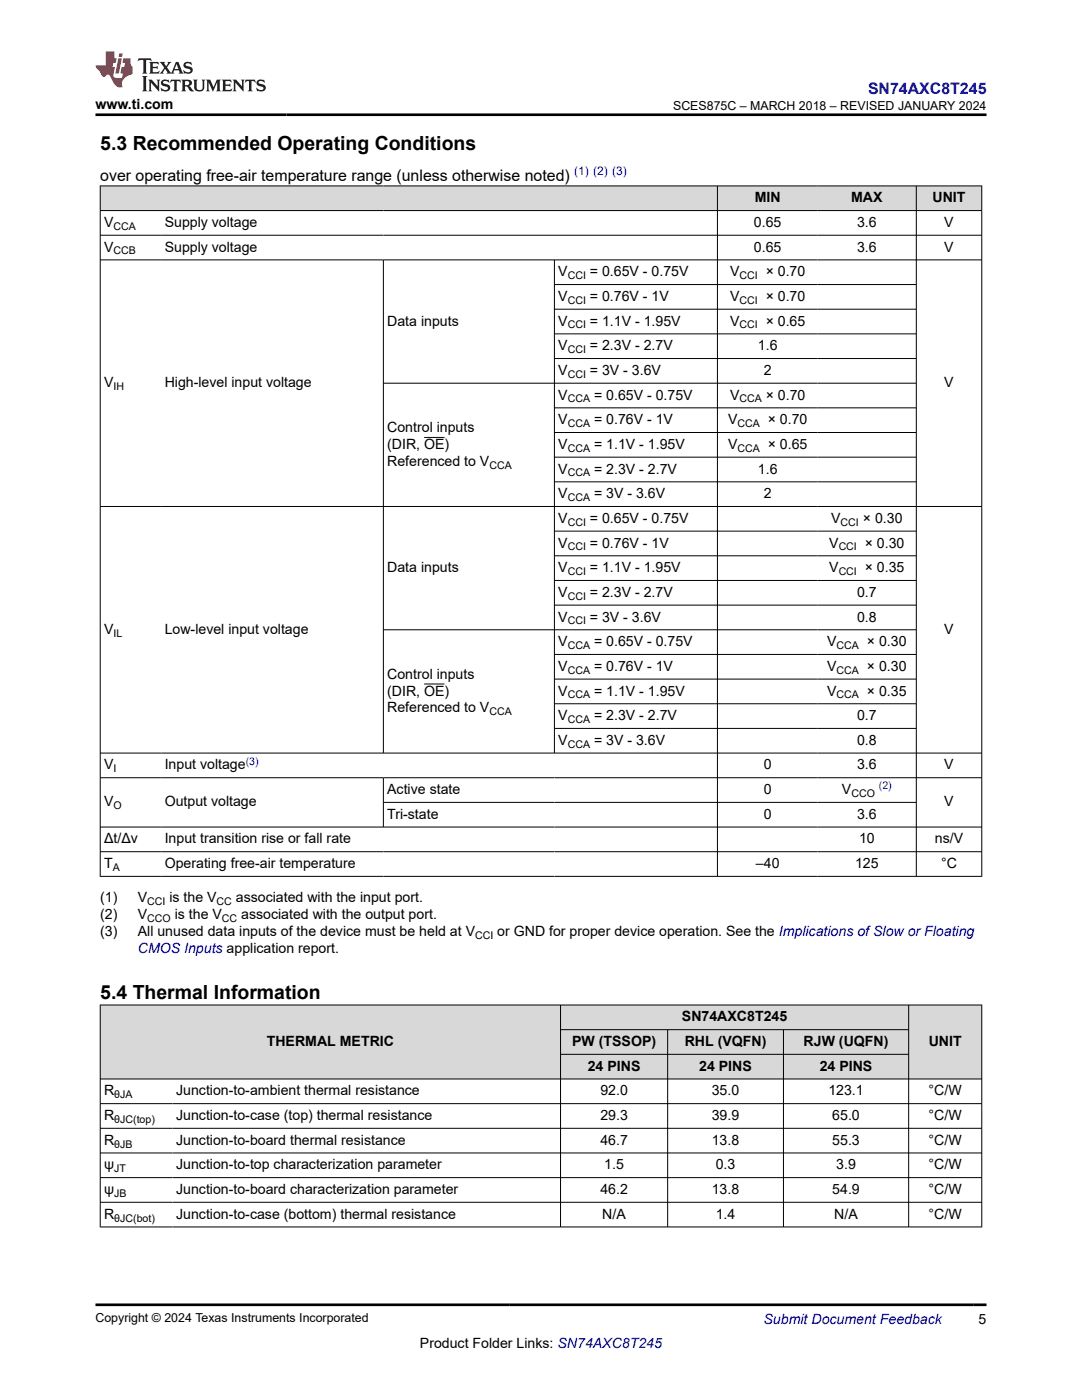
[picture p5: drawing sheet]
<svg xmlns="http://www.w3.org/2000/svg" width="216mm" height="279mm" viewBox="0 0 216 279" stroke-linecap="round" stroke-linejoin="round" font-family="sans-serif">
<defs><g id="words">
<g font-size="3.9">
<text x="20" y="29.9">5.3 Recommended Operating Conditions</text>
<text x="20" y="199.3">5.4 Thermal Information</text>
</g>
<text font-size="3.2" fill="#00f" x="173.2" y="18.7">SN74AXC8T245</text>
<text font-size="3.2" x="20" y="36.1">over operating free-air temperature range (unless otherwise noted)</text>
<g font-size="2.8">
<text x="19" y="21.8">www.ti.com</text>
<text x="150.6" y="40.4">MIN</text>
<text x="169.8" y="40.4">MAX</text>
<text x="186.1" y="40.4">UNIT</text>
<text x="20.8" y="45.3">V</text>
<text x="32.9" y="45.3">Supply voltage</text>
<text x="150.4" y="45.3">0.65</text>
<text x="171" y="45.3">3.6</text>
<text x="188.4" y="45.3">V</text>
<text x="20.8" y="50.2">V</text>
<text x="32.9" y="50.2">Supply voltage</text>
<text x="150.4" y="50.2">0.65</text>
<text x="171" y="50.2">3.6</text>
<text x="188.4" y="50.2">V</text>
<text x="111.4" y="55.1">V</text>
<text x="117.7" y="55.1">= 0.65V - 0.75V</text>
<text x="145.7" y="55.1">V</text>
<text x="152.8" y="55.1">× 0.70</text>
<text x="77.3" y="65">Data inputs</text>
<text x="111.4" y="60.1">V</text>
<text x="111.4" y="65">V</text>
<text x="117.7" y="60.1">= 0.76V - 1V</text>
<text x="117.7" y="65">= 1.1V - 1.95V</text>
<text x="145.7" y="60.1">V</text>
<text x="145.7" y="65">V</text>
<text x="152.8" y="60.1">× 0.70</text>
<text x="152.8" y="65">× 0.65</text>
<text x="111.4" y="69.9">V</text>
<text x="117.7" y="69.9">= 2.3V - 2.7V</text>
<text x="151.2" y="69.9">1.6</text>
<text x="20.8" y="77.3">V</text>
<text x="32.9" y="77.3">High-level input voltage</text>
<text x="111.4" y="74.8">V</text>
<text x="117.7" y="74.8">= 3V - 3.6V</text>
<text x="152.4" y="74.8">2</text>
<text x="188.4" y="77.3">V</text>
<text x="111.4" y="79.7">V</text>
<text x="118.5" y="79.7">= 0.65V - 0.75V</text>
<text x="145.7" y="79.7">V</text>
<text x="152.8" y="79.7">× 0.70</text>
<text x="77.3" y="86.2">Control inputs</text>
<text x="77.3" y="89.6">(DIR, OE)</text>
<text x="111.4" y="84.7">V</text>
<text x="111.4" y="89.6">V</text>
<text x="118.5" y="84.7">= 0.76V - 1V</text>
<text x="118.5" y="89.6">= 1.1V - 1.95V</text>
<text x="145.3" y="84.7">V</text>
<text x="145.3" y="89.6">V</text>
<text x="153.2" y="84.7">× 0.70</text>
<text x="153.2" y="89.6">× 0.65</text>
<text x="77.3" y="93">Referenced to V</text>
<text x="111.4" y="94.5">V</text>
<text x="118.5" y="94.5">= 2.3V - 2.7V</text>
<text x="151.2" y="94.5">1.6</text>
<text x="111.4" y="99.4">V</text>
<text x="118.5" y="99.4">= 3V - 3.6V</text>
<text x="152.4" y="99.4">2</text>
<text x="111.4" y="104.4">V</text>
<text x="117.7" y="104.4">= 0.65V - 0.75V</text>
<text x="165.9" y="104.4">V</text>
<text x="172.2" y="104.4">× 0.30</text>
<text x="111.4" y="109.3">V</text>
<text x="117.7" y="109.3">= 0.76V - 1V</text>
<text x="165.5" y="109.3">V</text>
<text x="172.6" y="109.3">× 0.30</text>
<text x="77.3" y="114.2">Data inputs</text>
<text x="111.4" y="114.2">V</text>
<text x="111.4" y="119.1">V</text>
<text x="117.7" y="114.2">= 1.1V - 1.95V</text>
<text x="117.7" y="119.1">= 2.3V - 2.7V</text>
<text x="165.5" y="114.2">V</text>
<text x="171" y="119.1">0.7</text>
<text x="172.6" y="114.2">× 0.35</text>
<text x="111.4" y="124">V</text>
<text x="117.7" y="124">= 3V - 3.6V</text>
<text x="171" y="124">0.8</text>
<text x="20.8" y="126.5">V</text>
<text x="32.9" y="126.5">Low-level input voltage</text>
<text x="111.4" y="129">V</text>
<text x="118.5" y="129">= 0.65V - 0.75V</text>
<text x="165.1" y="129">V</text>
<text x="173" y="129">× 0.30</text>
<text x="188.4" y="126.5">V</text>
<text x="77.3" y="135.4">Control inputs</text>
<text x="111.4" y="133.9">V</text>
<text x="118.5" y="133.9">= 0.76V - 1V</text>
<text x="165.1" y="133.9">V</text>
<text x="173" y="133.9">× 0.30</text>
<text x="77.3" y="138.8">(DIR, OE)</text>
<text x="77.3" y="142.2">Referenced to V</text>
<text x="111.4" y="138.8">V</text>
<text x="111.4" y="143.7">V</text>
<text x="118.5" y="138.8">= 1.1V - 1.95V</text>
<text x="118.5" y="143.7">= 2.3V - 2.7V</text>
<text x="165.1" y="138.8">V</text>
<text x="171" y="143.7">0.7</text>
<text x="173" y="138.8">× 0.35</text>
<text x="111.4" y="148.6">V</text>
<text x="118.5" y="148.6">= 3V - 3.6V</text>
<text x="171" y="148.6">0.8</text>
<text x="20.8" y="153.6">V</text>
<text x="32.9" y="153.6">Input voltage</text>
<text x="152.4" y="153.6">0</text>
<text x="171" y="153.6">3.6</text>
<text x="188.4" y="153.6">V</text>
<text x="20.8" y="160.9">V</text>
<text x="32.9" y="160.9">Output voltage</text>
<text x="77.3" y="158.5">Active state</text>
<text x="152.4" y="158.5">0</text>
<text x="168" y="158.5">V</text>
<text x="188.4" y="160.9">V</text>
<text x="77.3" y="163.4">Tri-state</text>
<text x="152.4" y="163.4">0</text>
<text x="171" y="163.4">3.6</text>
<text x="20.8" y="168.3">Δt/Δv</text>
<text x="20.8" y="173.3">T</text>
<text x="32.9" y="168.3">Input transition rise or fall rate</text>
<text x="32.9" y="173.3">Operating free-air temperature</text>
<text x="150.8" y="173.3">–40</text>
<text x="170.6" y="173.3">125</text>
<text x="171.4" y="168.3">10</text>
<text x="186.5" y="168.3">ns/V</text>
<text x="187.8" y="173.3">°C</text>
<text x="20" y="180.1">(1)</text>
<text x="20" y="183.4">(2)</text>
<text x="27.5" y="180.1">V</text>
<text x="27.5" y="183.4">V</text>
<text x="33.8" y="180.1">is the V</text>
<text x="34.9" y="183.4">is the V</text>
<text x="47.1" y="180.1">associated with the input port.</text>
<text x="48.1" y="183.4">associated with the output port.</text>
<text x="20" y="186.8">(3)</text>
<text x="27.5" y="186.8">All unused data inputs of the device must be held at V</text>
<text x="99.2" y="186.8">or GND for proper device operation. See the Implications of Slow or Floating</text>
<text x="136.1" y="203.8">SN74AXC8T245</text>
<text x="53.2" y="208.8">THERMAL METRIC</text>
<text x="114.1" y="208.8">PW (TSSOP)</text>
<text x="136.6" y="208.8">RHL (VQFN)</text>
<text x="160.4" y="208.8">RJW (UQFN)</text>
<text x="185.3" y="208.8">UNIT</text>
<text x="117.3" y="213.7">24 PINS</text>
<text x="139.5" y="213.7">24 PINS</text>
<text x="163.6" y="213.7">24 PINS</text>
<text x="20.8" y="218.6">R</text>
<text x="35.1" y="218.6">Junction-to-ambient thermal resistance</text>
<text x="119.8" y="218.6">92.0</text>
<text x="142" y="218.6">35.0</text>
<text x="165.3" y="218.6">123.1</text>
<text x="185.3" y="218.6">°C/W</text>
<text x="20.8" y="223.5">R</text>
<text x="35.1" y="223.5">Junction-to-case (top) thermal resistance</text>
<text x="119.8" y="223.5">29.3</text>
<text x="142" y="223.5">39.9</text>
<text x="166.1" y="223.5">65.0</text>
<text x="185.3" y="223.5">°C/W</text>
<text x="20.8" y="228.5">R</text>
<text x="20.8" y="233.4">ψ</text>
<text x="35.1" y="228.5">Junction-to-board thermal resistance</text>
<text x="35.1" y="233.4">Junction-to-top characterization parameter</text>
<text x="119.8" y="228.5">46.7</text>
<text x="120.6" y="233.4">1.5</text>
<text x="142" y="228.5">13.8</text>
<text x="142.8" y="233.4">0.3</text>
<text x="166.1" y="228.5">55.3</text>
<text x="166.9" y="233.4">3.9</text>
<text x="185.3" y="228.5">°C/W</text>
<text x="185.3" y="233.4">°C/W</text>
<text x="20.8" y="238.3">ψ</text>
<text x="35.1" y="238.3">Junction-to-board characterization parameter</text>
<text x="119.8" y="238.3">46.2</text>
<text x="142" y="238.3">13.8</text>
<text x="166.1" y="238.3">54.9</text>
<text x="185.3" y="238.3">°C/W</text>
<text x="20.8" y="243.2">R</text>
<text x="35.1" y="243.2">Junction-to-case (bottom) thermal resistance</text>
<text x="120.2" y="243.2">N/A</text>
<text x="142.8" y="243.2">1.4</text>
<text x="166.5" y="243.2">N/A</text>
<text x="185.3" y="243.2">°C/W</text>
<text x="83.8" y="269">Product Folder Links: SN74AXC8T245</text>
<text x="195.3" y="264.2">5</text>
</g>
<g font-size="2.8" fill="#00f">
<text x="27.5" y="190.2">CMOS Inputs application report.</text>
<text x="152.4" y="264.2">Submit Document Feedback</text>
</g>
<g font-size="2.5">
<text x="134.3" y="21.9">SCES875C – MARCH 2018 – REVISED JANUARY 2024</text>
<text x="19" y="263.9">Copyright © 2024 Texas Instruments Incorporated</text>
</g>
<text font-size="2.4" fill="#00f" x="114.6" y="35">(1) (2) (3)</text>
<g font-size="2.1">
<text x="22.6" y="45.9">CCA</text>
<text x="22.6" y="50.8">CCB</text>
<text x="113.3" y="55.7">CCI</text>
<text x="147.6" y="55.7">CCI</text>
<text x="113.3" y="60.6">CCI</text>
<text x="113.3" y="65.5">CCI</text>
<text x="147.6" y="60.6">CCI</text>
<text x="147.6" y="65.5">CCI</text>
<text x="113.3" y="70.5">CCI</text>
<text x="22.6" y="77.9">IH</text>
<text x="113.3" y="75.4">CCI</text>
<text x="113.3" y="80.3">CCA</text>
<text x="147.5" y="80.3">CCA</text>
<text x="113.3" y="85.2">CCA</text>
<text x="147.2" y="85.2">CCA</text>
<text x="97.7" y="93.5">CCA</text>
<text x="113.3" y="90.2">CCA</text>
<text x="113.3" y="95.1">CCA</text>
<text x="147.2" y="90.2">CCA</text>
<text x="113.3" y="100">CCA</text>
<text x="113.3" y="104.9">CCI</text>
<text x="167.7" y="104.9">CCI</text>
<text x="113.3" y="109.8">CCI</text>
<text x="167.3" y="109.8">CCI</text>
<text x="113.3" y="114.8">CCI</text>
<text x="113.3" y="119.7">CCI</text>
<text x="167.3" y="114.8">CCI</text>
<text x="113.3" y="124.6">CCI</text>
<text x="22.6" y="127.1">IL</text>
<text x="113.3" y="129.5">CCA</text>
<text x="166.9" y="129.5">CCA</text>
<text x="113.3" y="134.4">CCA</text>
<text x="166.9" y="134.4">CCA</text>
<text x="97.7" y="142.8">CCA</text>
<text x="113.3" y="139.4">CCA</text>
<text x="166.9" y="139.4">CCA</text>
<text x="113.3" y="144.3">CCA</text>
<text x="113.3" y="149.2">CCA</text>
<text x="22.6" y="154.1">I</text>
<text x="22.6" y="161.5">O</text>
<text x="169.9" y="159.1">CCO</text>
<text x="22.5" y="173.8">A</text>
<text x="29.4" y="184">CCO</text>
<text x="29.4" y="180.6">CCI</text>
<text x="43.2" y="180.6">CC</text>
<text x="44.3" y="184">CC</text>
<text x="94.8" y="187.4">CCI</text>
<text x="22.8" y="219.2">θJA</text>
<text x="22.8" y="224.1">θJC(top)</text>
<text x="22.8" y="233.9">JT</text>
<text x="22.8" y="229">θJB</text>
<text x="22.8" y="238.9">JB</text>
<text x="22.8" y="243.8">θJC(bot)</text>
</g>
<g font-size="2.1" fill="#00f">
<text x="49" y="152.6">(3)</text>
<text x="175.4" y="157.5">(2)</text>
</g>
</g></defs>
<g fill="#d8d8d8">
<path d="M20 37.1h175.9v4.9h-175.9z" fill-rule="evenodd"/>
<path d="M20.1 37.2h56.4v4.8h-56.4z" fill-rule="evenodd"/>
<path d="M76.5 37.2h66.6v4.8h-66.6z" fill-rule="evenodd"/>
<path d="M143.2 37.2h20v4.8h-20z" fill-rule="evenodd"/>
<path d="M163.2 37.2h19.6v4.8h-19.6z" fill-rule="evenodd"/>
<path d="M182.9 37.2h12.9v4.8h-12.9z" fill-rule="evenodd"/>
</g>
<g fill="none" stroke="#000" stroke-width=".2">
<path d="M19.9 37.1h176.1M20 37v138M143.2 37v138M182.8 37v138M195.9 37v138M19.9 42h176.1M19.9 46.9h176.1M19.9 51.9h176.1M76.5 51.9v98.5M110.6 51.9v98.5M110.6 56.8h72.3M110.6 61.7h72.3"/>
<path d="M110.6 66.6h72.3M110.6 71.6h72.3M182.9 76.5h-106.4M84.6 87.3h4.1M110.6 81.4h72.3M110.6 86.3h72.3M110.6 91.2h72.3M110.6 96.2h72.3M19.9 101.1h176.1M110.6 106h72.3M110.6 110.9h72.3M110.6 115.8h72.3"/>
<path d="M84.6 136.5h4.1M110.6 120.8h72.3M110.6 130.6h72.3M110.6 135.5h72.3M182.9 125.7h-106.4M19.9 150.3h176.1M19.9 155.2h176.1M76.5 155.2v9.9M110.6 140.4h72.3M110.6 145.4h72.3M19.9 165.1h176.1M19.9 170h176.1"/>
<path d="M19.9 174.9h176.1M76.5 160.1h106.4"/>
</g>
<g fill="#d8d8d8">
<path d="M20 200.6h175.9v4.9h-175.9z" fill-rule="evenodd"/>
<path d="M20.1 200.6h91.7v14.7h-91.7z" fill-rule="evenodd"/>
<path d="M111.9 200.6h69.4v4.8h-69.4z" fill-rule="evenodd"/>
<path d="M181.4 200.6h14.4v14.7h-14.4z" fill-rule="evenodd"/>
<path d="M111.9 205.6h21.3v4.8h-21.3z" fill-rule="evenodd"/>
<path d="M133.3 205.6h23v4.8h-23z" fill-rule="evenodd"/>
<path d="M156.4 205.6h24.9v4.8h-24.9z" fill-rule="evenodd"/>
<path d="M111.9 210.5h21.3v4.8h-21.3z" fill-rule="evenodd"/>
<path d="M133.3 210.5h23v4.8h-23z" fill-rule="evenodd"/>
<path d="M156.4 210.5h24.9v4.8h-24.9z" fill-rule="evenodd"/>
</g>
<g fill="none" stroke="#000" stroke-width=".2">
<path d="M19.9 200.6h176.1M19.9 215.3h176.1M20 200.5v44.4M111.8 200.5v44.4M111.8 205.5h69.6M111.8 210.4h69.6M133.2 205.5v39.4M156.3 205.5v39.4M181.3 200.5v44.4M195.9 200.5v44.4M19.9 220.3h176.1M19.9 225.2h176.1"/>
<path d="M19.9 230.1h176.1M19.9 235h176.1M19.9 239.9h176.1M19.9 244.9h176.1"/>
</g>
<path d="M27.7 11.6l-.2 .6 .5-.2h.6v.1v2.2l-.2 .4h1l-.2-.4v-2.2v-.1h.5l.5 .2-.1-.6zM29.8 12.4l.2 .3v1.6l-.2 .4h1.9l.1-.6a1.08 1.08 0 0 1-1.3 .2v-.7h.6l.4 .2v-.7l-.4 .2h-.6v-.5l.2-.2a1 1 0 0 1 1 .3l-.1-.5zM31.8 12.4l1 1.1-1 1.2h.9l-.2-.2 .4-.8 .5 .8-.2 .2h1.6l-.2-.2 .1-.5h1l.1 .5-.1 .2h.9l-.2-.4-.8-1.9h-.5l-1 2.1-.8-1.1 .9-1h-.8l.2 .2-.5 .6-.3-.6 .1-.2zM35.2 12.8l.4 1h-.8zM36.8 12.5a.65 .65 0 0 0-.2 .7 .65 .65 0 0 0 .6 .5l.7 .1 .1 .3a.79 .79 0 0 1-.7 .4 .79 .79 0 0 1-.7-.5l.1 .7 .2-.1a.93 .93 0 0 0 1.1 0 .93 .93 0 0 0 .4-.9 1.46 1.46 0 0 0-1.2-.6l-.1-.3a1.09 1.09 0 0 1 1.2 .2l-.2-.6-.1 .1-.6-.2zM28.4 15.2l.2 .4v2.2l-.2 .4h1l-.2-.4v-2.2l.2-.4zM29.6 15.9l.2 .4v1.5l-.2 .4h.8l-.3-.4v-1.3l1.7 1.8v-2l.2-.4h-.8l.2 .2 .1 1.1-1.2-1.3zM32.3 16a.65 .65 0 0 0-.2 .8 .65 .65 0 0 0 .7 .4l.6 .2 .1 .2a.79 .79 0 0 1-.7 .4 .79 .79 0 0 1-.7-.5l.1 .7 .2-.1a.93 .93 0 0 0 1.1 .1 .93 .93 0 0 0 .4-1 1.46 1.46 0 0 0-1.2-.5l-.1-.4a1.09 1.09 0 0 1 1.2 .2l-.2-.6-.1 .1-.6-.1zM34.1 15.9l-.1 .6a.63 .63 0 0 1 .7-.3l.1 1.6-.3 .4h1l-.2-.4v-1.6a.66 .66 0 0 1 .8 .3l-.1-.6zM36.2 15.9l.2 .4v1.5l-.2 .4h.9l-.2-.2v-.7h.5l.1 .2a.79 .79 0 0 0 1.2 .6l-1-.9a.61 .61 0 0 0 .6-.6 .61 .61 0 0 0-.5-.7zM36.9 16.2h.2a.47 .47 0 0 1 .5 .1 .47 .47 0 0 1 .1 .5l-.2 .1-.6 .1zM38.5 15.9l.2 .2a2.27 2.27 0 0 0 .4 2 1.04 1.04 0 0 0 1.7-.7v-1.3l.2-.2h-.8l.2 .4v1.1a.6 .6 0 0 1-.6 .6 .6 .6 0 0 1-.6-.6v-1.1l.3-.4zM41.1 15.9l.2 .4v1.5l-.2 .4h.7l-.2-.4v-1.4l.9 1.9 .8-1.9v1.4l-.2 .4h1l-.3-.4v-1.5l.3-.4h-.8l-.7 1.5-.7-1.5zM44.3 15.9l.2 .4v1.5l-.2 .4h1.9l.1-.6a1.09 1.09 0 0 1-1.3 .2v-.7h.6l.4 .2v-.6l-.4 .2h-.6v-.6l.2-.1a1.01 1.01 0 0 1 1 .3l-.1-.6zM46.4 15.9l.3 .4v1.5l-.3 .4h.8l-.2-.4v-1.3l1.6 1.8v-2l.2-.4h-.7l.2 .2v1.1l-1.2-1.3zM49 15.9l-.1 .6a.63 .63 0 0 1 .8-.3v1.6l-.3 .4h1l-.2-.4v-1.6a.66 .66 0 0 1 .8 .3l-.1-.6zM51.4 16a.65 .65 0 0 0-.2 .8 .65 .65 0 0 0 .6 .4l.6 .2 .2 .2a.79 .79 0 0 1-.8 .4 .79 .79 0 0 1-.6-.5l.1 .7 .2-.1a.93 .93 0 0 0 1 .1 .93 .93 0 0 0 .5-1 1.46 1.46 0 0 0-1.3-.5l-.1-.4a1.09 1.09 0 0 1 1.3 .2l-.2-.6-.2 .1-.5-.1z" fill="#231f20"/>
<path d="M21.1 10.3v2.7h-2.1l.1 .4 .9 1a.95 .95 0 0 0 .9 .9 .59 .59 0 0 1 .6-.4 .59 .59 0 0 1 .5 .3l.4 .8a1.59 1.59 0 0 0 2.1 1.4 1.61 1.61 0 0 1 1-2.3l1-.3-.1-1.5a1.59 1.59 0 0 1-.4-1.7h-1.4l-.2 .9h.5l-.1 .9h-.5l-.2 .9v.3l.4 .1-.2 .9h-.6a.73 .73 0 0 1-1.1-.7l.3-1.5h-.5l.2-.9h.5l.2-.9h-.5v-1.3zM23.6 11.6l-.6 3.1h.7l.6-3.1zM23.8 10.7l-.1 .6h.7l.1-.6z" fill="#ed1c24"/>
<path d="M19 22.9h177.8M19 260.4h177.8" fill="none" stroke="#000" stroke-width=".53"/>
<use href="#words"/>
</svg>
